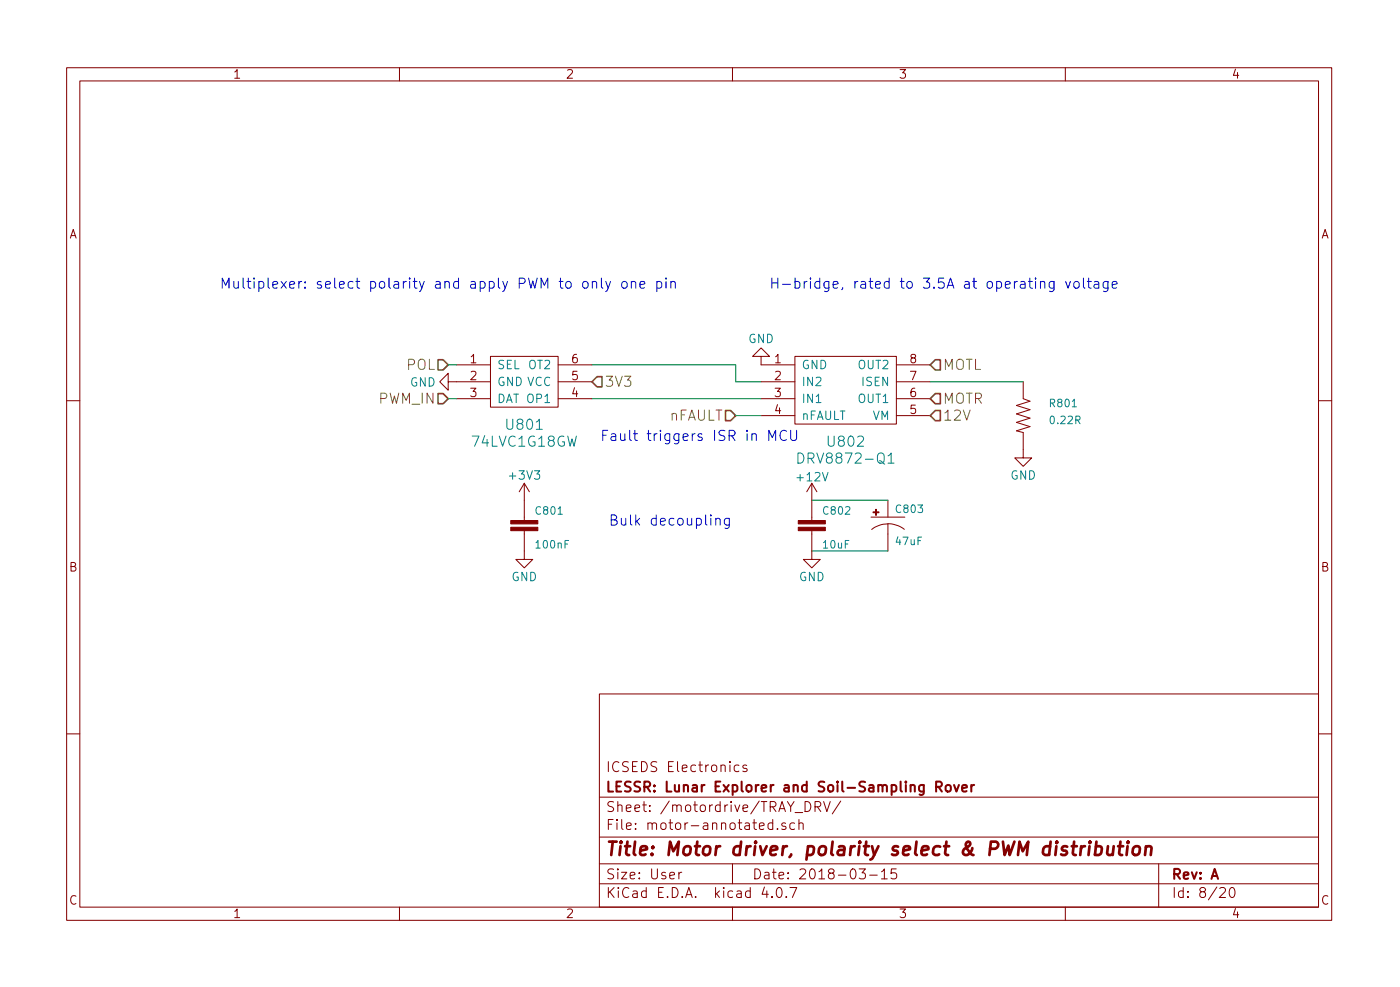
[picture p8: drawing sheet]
<svg xmlns="http://www.w3.org/2000/svg" width="210mm" height="148mm" viewBox="0 0 210 148" stroke-linecap="round" stroke-linejoin="round" font-family="sans-serif">
<g fill="none" stroke="#840000" stroke-width=".15">
<path d="M10 10.2h190v128h-190zM12 12.1h186v124.1h-186zM35.3 10.8l.3-.4v1.3M35.3 11.7h.7M60 10.2v1.9M85.2 10.5l.5-.1 .2 .1 .1 .3-.8 .9h.8M110 10.2v1.9M135.2 10.4h.8l-.4 .5a.33 .33 0 0 1 .4 .3v.3l-.3 .2h-.3l-.2-.1M160 10.2v1.9M185.5 10.4l-.3 .9h.8M185.9 10.9v.8M10.6 35.7l.4-1.2 .4 1.2"/>
<path d="M10.7 35.4h.6M198.6 35.7l.4-1.2 .4 1.2M198.7 35.4h.6M67.3 57.3v-1.3l-1.3 1.3 1.3 1.3v-1.3h6.4M68.6 54.8h5.1M68.6 59.9h5.1M70.7 58.3h.8l-.5 .5 .4 .1v.5l-.2 .1h-.3l-.2-.1M70.8 53.6l.3-.4v1.3M70.8 55.8l.4-.1 .2 .1 .1 .3-.1 .2-.7 .7h.8M70.8 54.5h.7M73.7 53.5h10.1v7.6h-10.1zM83.8 54.8h5.1"/>
<path d="M83.8 57.3h5.1M83.8 59.9h5.1M86.3 58.2l-.3 .9h.8M86.6 53.2a.47 .47 0 0 0-.6 .5l.1 .7 .4 .1 .2-.2v-.4l-.1-.2h-.4l-.2 .2M86.6 58.7v.8M86.7 55.7h-.6l-.1 .6 .2-.1 .5 .1v.6l-.2 .1h-.3l-.2-.1M114.3 53.5h1.3l-1.3-1.3-1.3 1.3h1.3v1.3h5.1M114.3 57.3h5.1M114.3 59.9h5.1M116.4 58.3h.8l-.4 .5 .3 .1v.5l-.1 .1h-.4l-.2-.1M116.5 53.6l.3-.4v1.3M116.5 55.8l.5-.1 .1 .1 .1 .3-.1 .2-.7 .7h.8"/>
<path d="M116.5 54.5h.7M119.4 53.5h15.2v10.2h-15.2zM134.6 54.8h5.1M134.6 57.3h5.1M134.6 59.9h5.1M136.7 55.7h.9l-.6 1.3M137 53.7l-.2-.2 .1-.3h.4l.2 .1v.3l-.6 .2-.1 .2 .1 .3 .1 .2h.3l.2-.3v-.3l-.2-.2M137.4 58.3a.47 .47 0 0 0-.6 .5l.1 .7h.4l.2-.1v-.4l-.1-.2h-.4l-.2 .2M153.7 57.3v2.6l1 .3-2 .7 2 .6-2 .6 2 .7-2 .6 2 .6-2 .7 1 .2v3.8h1.2l-1.2 1.3-1.3-1.3h1.3M10 60.2h2M78.7 79.7v4.3h1.3l-1.3 1.3-1.2-1.3h1.2M78.7 72.6v5.5"/>
<path d="M78.7 72.6l-.7 1.2M78.7 72.6l.8 1.2M114.3 62.4h5.1M116.8 60.7l-.3 1h.7M117.1 61.2v.9M121.9 79.7v4.3h1.3l-1.3 1.3-1.3-1.3h1.3M121.9 72.6l-.7 1.2M121.9 72.6v5.5M121.9 72.6l.8 1.2M130.8 77.6h5.1M130.9 79.5a4 4 0 0 1 2.4-.9v4.1M133.3 78.6a4.3 4.3 0 0 1 2.5 .9"/>
<path d="M133.3 75.1v2.5M134.6 62.4h5.1M137.5 60.8h-.6l-.1 .6 .2-.1 .5 .1v.6l-.2 .1h-.3l-.2-.1M198 60.2h2M10.7 85h.5l.2-.2-.2-.3-.5-.1v1.3h.5l.2-.2a.33 .33 0 0 0-.3-.5M198.7 85h.4l.2-.1 .1-.2-.2-.2-.5-.1v1.3h.5l.2-.2a.33 .33 0 0 0-.3-.5M10 110.2h2M90 104.2h108v32h-108zM90 119.7h108M91.4 114.3v1.5M92.9 114.5a.6 .6 0 0 0-.7 0 .6 .6 0 0 0-.2 .7 .58 .58 0 0 0 .3 .6 .58 .58 0 0 0 .6-.1M94.4 114.4l-.2-.1-.6 .1a.35 .35 0 0 0-.1 .4 .35 .35 0 0 0 .3 .2l.4 .2a.35 .35 0 0 1 .2 .4 .35 .35 0 0 1-.3 .2h-.6"/>
<path d="M95 115h.5M95.7 114.3h-.7v1.5h.7M96.3 114.3a.76 .76 0 0 1 .9 .8 .76 .76 0 0 1-.9 .7zM98.6 114.4l-.2-.1-.5 .1a.35 .35 0 0 0-.1 .4 .35 .35 0 0 0 .2 .2l.5 .2a.35 .35 0 0 1 .1 .4 .35 .35 0 0 1-.3 .2h-.5M100.4 115h.5M101.1 114.3h-.7v1.5h.7M101.8 114.3v1.3l.2 .2M102.5 115.3l.7-.1-.1-.3-.4-.1-.2 .2v.8h.2h.4M104.5 114.9l-.5-.1-.2 .3v.6l.2 .1h.5M104.9 114.8h.6M105.1 114.3v1.3l.2 .2h.2M106 114.8v1"/>
<path d="M106.4 114.8l-.3 .1-.1 .2M106.9 115a.41 .41 0 0 1 .7 .1v.5a.41 .41 0 0 1-.3 .2 .41 .41 0 0 1-.4-.2zM108.3 115a.38 .38 0 0 1 .6 0v.8M108.3 114.8v1M109.6 114.3v.1v.1l.1-.1-.1-.1v.2M109.6 114.8v1M111 114.9l-.5-.1-.2 .3v.6l.2 .1h.5M112.1 114.9a.37 .37 0 0 0-.5 .1v.3l.5 .1 .1 .2-.2 .2h-.4M198 110.2h2M11.4 134.6a.6 .6 0 0 0-.8 .2 .6 .6 0 0 0 .1 .7 .41 .41 0 0 0 .7 .1M35.3 136.8l.3-.3v1.3M35.3 137.8h.7"/>
<path d="M60 136.2v2M85.2 136.6l.5-.1 .2 .1 .1 .2-.8 1h.8M90 132.7h108M90 129.7h108M90 125.7h108M91.4 133.2v1.5M91.4 123.7h.5M91.6 133.9l.6 .8M92.1 123h-.7v1.5M92.2 130.5l-.3-.1-.5 .1a.35 .35 0 0 0-.1 .4 .35 .35 0 0 0 .3 .2l.4 .2a.35 .35 0 0 1 .2 .4 .35 .35 0 0 1-.3 .2h-.6M92.2 120.4l-.3-.1-.5 .1a.35 .35 0 0 0-.1 .4 .35 .35 0 0 0 .3 .2l.4 .2a.35 .35 0 0 1 .2 .4 .35 .35 0 0 1-.3 .2h-.6M92.2 133.2l-.8 .9"/>
<path d="M92.7 123l-.1 .1 .1 .1v-.1v-.1v.2M92.7 123.5v1M92.8 130.4l-.1 .1 .1 .1 .1-.1-.1-.1v.2M92.8 121a.38 .38 0 0 1 .6 0v.8M92.8 120.3v1.5M92.8 130.9v1M92.9 133.2l-.1 .1 .1 .1v-.1v-.1v.2M92.9 133.7v1M93.3 130.9h.8l-.8 1h.8M93.4 123v1.3l.2 .2M94.1 121.3l.7-.1-.1-.3-.4-.1-.2 .2v.8h.2h.4M94.1 124l.7-.1-.1-.3-.4-.1-.2 .2 .1 .7 .1 .1 .4-.1"/>
<path d="M94.4 133.4a.6 .6 0 0 0-.7 0 .6 .6 0 0 0-.2 .7 .58 .58 0 0 0 .3 .6 .58 .58 0 0 0 .6-.1M94.6 131.5l.8-.2-.1-.3-.4-.1-.3 .2 .1 .8h.2h.4M95.1 133.8l.1-.1 .5 .1v.9M95.4 121.3l.7-.1-.1-.3-.4-.1-.2 .2v.8h.2h.4M95.5 124.4v.1l-.1-.1h.1v.1M95.5 123.6v.1h-.1l.1-.1v.1M95.7 134.1l-.5 .1-.2 .2 .1 .3h.1h.5M96 131.8l.1 .1h-.1h-.1l.1-.1v.1M96 131l.1 .1h-.1h-.1l.1-.1v.1M96.5 120.8h.6M96.7 120.3v1.3l.2 .2h.2M97.1 133.8l-.5-.1-.3 .3 .1 .6 .2 .1h.5"/>
<path d="M97.1 133.2v1.5M97.3 123.7a.38 .38 0 0 1 .6 0v.8M97.3 123.5v1M97.6 121.7l.1 .1h-.1h-.1l.1-.1v.1M97.6 120.9l.1 .1h-.1h-.1l.1-.1v.1M97.9 130.4v1.3l.2 .2h.4l.2-.2v-1.3M97.9 123.7a.36 .36 0 0 1 .4-.2 .36 .36 0 0 1 .3 .2v.8M98.9 133.9h.5M99.3 123.7a.41 .41 0 0 1 .7 .1v.4a.41 .41 0 0 1-.4 .3 .41 .41 0 0 1-.4-.3zM99.6 133.2h-.7v1.5h.7M99.9 131a.37 .37 0 0 0-.5 .1v.3l.5 .1 .1 .2-.2 .2h-.4M100.3 134.6v.1h-.1l.1-.1v.1"/>
<path d="M100.5 123.5h.5M100.5 120.3l-1.3 1.9M100.6 131.5l.7-.2-.1-.3-.4-.1-.2 .2 .1 .8h.1h.4M100.7 123v1.3l.2 .2h.1M101 133.2a.76 .76 0 0 1 .8 .8 .76 .76 0 0 1-.8 .7zM101 121a.38 .38 0 0 1 .7 0v.8M101 120.8v1M101.5 123.7a.41 .41 0 0 1 .7 .1v.4a.41 .41 0 0 1-.4 .3 .41 .41 0 0 1-.4-.3zM101.7 121a.36 .36 0 0 1 .3-.2 .36 .36 0 0 1 .3 .2v.8M102 130.9v1M102.4 130.9l-.3 .1-.1 .2M102.5 134.6v.1h-.1l.1-.1v.1"/>
<path d="M102.9 123.5v1M103 134.7l.5-1.5 .5 1.5M103 121a.41 .41 0 0 1 .7 .1v.4a.41 .41 0 0 1-.4 .3 .41 .41 0 0 1-.4-.3zM103.1 134.3h.7M103.3 123.5l-.3 .1-.1 .2M103.8 124h1.2M104.2 120.8h.5M104.4 120.3v1.3l.2 .2h.1M104.5 134.6v.1h-.1l.1-.1v.1M105.2 121a.41 .41 0 0 1 .7 .1v.4a.41 .41 0 0 1-.4 .3 .41 .41 0 0 1-.3-.3zM105.7 123.6l.1-.1 .4 .1 .1 .9M106.3 123.9l-.5 .1-.2 .2 .1 .2 .1 .1 .5-.1"/>
<path d="M106.6 120.8v1M107 123.7a.38 .38 0 0 1 .6 0v.8M107 120.8l-.3 .1-.1 .2M107 123.5v1M107.5 133.2v1.5M107.6 134.2l.5 .5M108.1 133.7l-.6 .6M108.2 120.9l-.5-.1-.3 .3 .1 .6 .2 .1h.5M108.2 120.3v1.5M108.4 123.7a.38 .38 0 0 1 .6 0v.8M108.4 123.5v1M108.7 133.2l-.1 .1 .1 .1 .1-.1-.1-.1v.2"/>
<path d="M108.7 133.7v1M108.9 120.8v1M109.3 120.8l-.3 .1-.1 .2M109.7 123.7a.41 .41 0 0 1 .7 .1v.4a.41 .41 0 0 1-.4 .3 .41 .41 0 0 1-.4-.3zM109.8 120.3l-.1 .1 .1 .1 .1-.1-.1-.1v.2M109.8 120.8v1M110 129.7v3M110 136.2v2M110 133.8l-.4-.1-.3 .3 .1 .6 .2 .1h.4M110.4 120.8l.3 1 .4-1M110.7 133.8l.1-.1 .5 .1v.9M110.8 123.5h.6"/>
<path d="M111 123v1.3l.3 .2h.1M111.3 134.1l-.5 .1-.2 .2 .1 .3h.1h.5M111.6 121.3l.7-.1-.1-.3-.4-.1-.2 .2 .1 .8h.1h.4M111.9 123.6l.2-.1 .4 .1v.9M112.5 123.9l-.4 .1-.3 .2 .1 .2 .2 .1 .4-.1M112.7 133.8l-.5-.1-.2 .3v.6l.2 .1h.5M112.7 133.2v1.5M113.1 123.5h.5M113.3 123v1.3l.2 .2h.1M113.4 130.4a.76 .76 0 0 1 .8 .8 .76 .76 0 0 1-.8 .7zM114 120.3l-1.2 1.9M114 124l.8-.1-.1-.3-.4-.1-.3 .2 .1 .7 .2 .1 .4-.1"/>
<path d="M114.3 120.3h.9M114.7 120.3v1.5M114.8 133.2l-.3 1h.9M114.9 131l.1-.1 .4 .1 .1 .9M115.2 133.7v1M115.5 131.3l-.5 .1-.2 .2 .1 .3h.1h.5M115.7 121.1l.7-.1 .1-.2v-.3l-.2-.2h-.6v1.5M116 134.6v.1h-.1l.1-.1v.1M116 130.9h.6M116 121.1l.5 .7M116.1 123.6l-.5-.1-.3 .3 .1 .6 .2 .1 .5-.1M116.1 123v1.5"/>
<path d="M116.2 130.4v1.3l.2 .2h.2M116.8 124.4v.1l-.1-.1h.1v.1M116.8 133.3a.34 .34 0 0 1 .6 .2 .77 .77 0 0 1-.5 1.2 .97 .97 0 0 1-.1-1.4zM117 121.8l.4-1.5 .6 1.5M117 131.5l.7-.2v-.3l-.5-.1-.2 .2 .1 .8h.1h.5M117.1 121.4h.7M118 123.6a.37 .37 0 0 0-.6 .1l.1 .3 .5 .1 .1 .1-.3 .3-.4-.1M118.1 134.6l.1 .1h-.1h-.1l.1-.1v.1M118.3 120.3l.4 .8 .6-.8M118.4 131.8v.1h-.1l.1-.1v.1M118.4 131v.1h-.1l.1-.1v.1M118.6 133.2h1.1l-.7 1.5"/>
<path d="M118.7 121.1v.7M119.3 123.6l-.4-.1-.3 .3 .1 .6 .2 .1 .4-.1M119.4 122h1.1M120 123.7a.38 .38 0 0 1 .6 0v.8M120 123v1.5M120.1 130.6l.3-.2 .5 .1a.37 .37 0 0 1 0 .6l-.8 .8h.9M120.9 120.3a.76 .76 0 0 1 .9 .8 .76 .76 0 0 1-.9 .7zM121.8 130.5a.34 .34 0 0 1 .6 .2 .77 .77 0 0 1-.5 1.2 .97 .97 0 0 1-.1-1.4zM122.4 121.1l.7-.1 .2-.2-.1-.3-.2-.2h-.6v1.5M122.8 121.1l.5 .7M123 130.9l.4-.5v1.5M123 131.9h.9"/>
<path d="M123.7 120.3l.5 1.5 .5-1.5M124.7 131.1l-.3-.3 .1-.2 .2-.2 .4 .1 .2 .2-.1 .2-.5 .2a.48 .48 0 0 0-.2 .7l.2 .1 .5-.1a.48 .48 0 0 0-.2-.7M125.9 131.4h1.2M126.3 120.3l-1.3 1.9M127.8 130.6a.35 .35 0 0 1 .4-.2 .35 .35 0 0 1 .3 .3 .77 .77 0 0 1-.5 1.2 .9 .9 0 0 1-.2-1.3zM129 130.4h1l-.5 .6 .4 .1 .1 .2-.1 .5-.2 .1h-.4l-.3-.1M130.6 131.4h1.1M132.4 130.9l.4-.5v1.5M132.4 131.9h.8M134.6 130.4h-.7l-.1 .7a.62 .62 0 0 1 .7 0l.2 .2-.1 .5-.2 .1h-.4l-.2-.1M135.2 136.5h.8l-.4 .4a.33 .33 0 0 1 .4 .3v.3l-.3 .3h-.3l-.2-.2M160 136.2v2"/>
<path d="M174 129.7v6.5M176.4 133.2v1.5M177.7 133.8l-.4-.1-.3 .3 .1 .6 .2 .1h.4M177.7 133.2v1.5M178.4 134.6l.1 .1h-.1h-.1l.1-.1v.1M178.4 133.8l.1 .1h-.1h-.1l.1-.1v.1M180.5 133.9l-.3-.3 .1-.2 .2-.2 .4 .1 .2 .2-.1 .2-.5 .2a.48 .48 0 0 0-.2 .7l.2 .1 .5-.1a.48 .48 0 0 0-.2-.7M182.8 133.2l-1.3 1.9M183.2 133.4l.2-.2 .5 .1a.37 .37 0 0 1 .1 .6l-.9 .8h.9M184.8 133.4a.35 .35 0 0 1 .3-.2 .35 .35 0 0 1 .3 .3 .77 .77 0 0 1-.4 1.2 .9 .9 0 0 1-.2-1.3zM185.5 136.4l-.3 .9h.8M185.9 136.9v.9"/>
<path d="M199.4 134.6a.6 .6 0 0 0-.8 .2 .6 .6 0 0 0 .2 .7 .41 .41 0 0 0 .6 .1"/>
</g>
<g fill="none" stroke="#840000" stroke-width=".3">
<path d="M91.4 117.3v1.5h.7M92.6 118h.5M93.3 117.3h-.7v1.5h.7M94.7 117.4l-.2-.1-.5 .1a.35 .35 0 0 0-.1 .4 .35 .35 0 0 0 .2 .2l.5 .2a.35 .35 0 0 1 .1 .4 .35 .35 0 0 1-.3 .2h-.5M96.1 117.4l-.2-.1-.5 .1a.35 .35 0 0 0-.1 .4 .35 .35 0 0 0 .3 .2l.4 .2a.35 .35 0 0 1 .1 .4 .35 .35 0 0 1-.2 .2h-.6M96.8 118.1l.7-.1 .1-.2v-.3l-.2-.2h-.6v1.5M97.1 118.1l.5 .7M98.3 118.7v.1h-.1l.1-.1v.1M98.3 117.9v.1h-.1l.1-.1v.1M100.1 117.3v1.5h.7M101.3 117.8l.1 1a.4 .4 0 0 0 .6-.1M102 117.8v1"/>
<path d="M102.7 118a.38 .38 0 0 1 .6 0v.8M102.7 117.8v1M104 117.9l.2-.1 .4 .1 .1 .9M104.7 118.2l-.5 .1-.2 .2v.3h.2h.5M105.4 117.8v1M105.8 117.8l-.3 .1-.1 .2M107.5 118h.5M108.2 117.3h-.7v1.5h.7M108.7 117.8l.7 1M109.4 117.8l-.7 1M110 117.9a.48 .48 0 0 1 .7 .1v.1v.6a.48 .48 0 0 1-.7 .1M110 117.8v1.5"/>
<path d="M111.4 117.3v1.3l.2 .2M112.2 118a.41 .41 0 0 1 .7 .1v.5a.41 .41 0 0 1-.4 .2 .41 .41 0 0 1-.4-.2zM113.5 117.8v1M113.9 117.8l-.2 .1-.2 .2M114.4 118.3l.7-.1-.1-.3-.4-.1-.2 .2 .1 .8h.1h.4M115.7 117.8v1M116.2 117.8l-.3 .1-.2 .2M117.8 117.9l.2-.1 .4 .1 .1 .9M118.5 118.2l-.5 .1-.2 .2v.3h.2h.5M119.2 118a.38 .38 0 0 1 .6 0v.8M119.2 117.8v1M121.2 117.9l-.5-.1-.3 .3 .1 .6 .2 .1h.5"/>
<path d="M121.2 117.3v1.5M123.8 117.4l-.2-.1-.5 .1a.35 .35 0 0 0-.2 .4 .35 .35 0 0 0 .3 .2l.4 .2a.35 .35 0 0 1 .2 .4 .35 .35 0 0 1-.3 .2h-.6M124.4 118a.41 .41 0 0 1 .7 .1v.5a.41 .41 0 0 1-.3 .2 .41 .41 0 0 1-.4-.2zM125.8 117.3l-.1 .1 .1 .1 .1-.1-.1-.1v.2M125.8 117.8v1M126.5 117.3v1.3l.2 .2M127.3 118.3h1.1M129.9 117.4l-.2-.1-.5 .1a.35 .35 0 0 0-.1 .4 .35 .35 0 0 0 .2 .2l.5 .2a.35 .35 0 0 1 .1 .4 .35 .35 0 0 1-.3 .2h-.5M130.6 117.9l.1-.1 .4 .1 .1 .9M131.2 118.2l-.5 .1-.2 .2 .1 .3h.1h.5M131.9 118a.38 .38 0 0 1 .6 0v.8M131.9 117.8v1"/>
<path d="M132.5 118a.36 .36 0 0 1 .4-.2 .36 .36 0 0 1 .3 .2v.8M133.9 117.9a.48 .48 0 0 1 .6 .1l.1 .1-.1 .6a.48 .48 0 0 1-.6 .1M133.9 117.8v1.5M135.3 117.3v1.3l.2 .2M136 117.3v.1v.1l.1-.1-.1-.1v.2M136 117.8v1M136.8 118a.38 .38 0 0 1 .6 0v.8M136.8 117.8v1M138.7 117.8v1.3a.39 .39 0 0 1-.6 .2M138.7 117.9l-.4-.1-.3 .3 .1 .6 .2 .1h.4M140.6 118.1l.7-.1 .2-.2-.1-.3-.2-.2h-.6v1.5M140.9 118.1l.6 .7"/>
<path d="M142.1 118a.41 .41 0 0 1 .7 .1v.5a.41 .41 0 0 1-.4 .2 .41 .41 0 0 1-.4-.2zM143.3 117.8l.3 1 .4-1M144.5 118.3l.7-.1v-.3l-.5-.1-.2 .2 .1 .8h.1h.5M145.9 117.8v1M146.3 117.8l-.3 .1-.1 .2M176.4 131.2l.7-.1 .1-.2-.1-.3-.2-.2h-.5v1.5M176.7 131.2l.5 .7M177.8 131.5l.7-.2-.1-.3-.4-.1-.2 .2 .1 .8h.1h.4M179 130.9l.3 1 .4-1M180.3 131.8l.1 .1h-.1h-.1l.1-.1v.1M180.3 131l.1 .1h-.1h-.1l.1-.1v.1M181.9 131.9l.5-1.5 .5 1.5"/>
<path d="M182.1 131.5h.7"/>
</g>
<g fill="none" stroke="#840000" stroke-width=".41">
<path d="M91.5 126.3h1.1M92 126.3l-.2 2.1M93.2 127l-.2 1.4M93.3 126.3l-.1 .1v.2l.2-.2-.1-.1-.1 .3M93.9 127h.7M94.2 126.3l-.2 1.8 .1 .2 .4 .1M95.4 126.3l-.2 1.8 .2 .3M96.2 127.7l1-.2-.1-.4-.2-.1-.6 .1-.1 .2-.1 .8 .3 .3 .6-.1M97.9 128.2l.1 .1-.1 .1-.1-.1 .1-.1v.2M98.1 127.1v.1l-.1 .1-.1-.1 .2-.1-.1 .2M100.4 128.4l.2-2.1 .5 1.5 .9-1.5-.3 2.1M102.8 127.2a.51 .51 0 0 1 .5-.2 .51 .51 0 0 1 .4 .4v.6a.54 .54 0 0 1-.6 .4 .54 .54 0 0 1-.5-.4z"/>
<path d="M104.4 127h.7M104.7 126.3l-.2 1.8 .1 .2 .4 .1M105.8 127.2a.51 .51 0 0 1 .5-.2 .51 .51 0 0 1 .4 .4l-.1 .6a.54 .54 0 0 1-.5 .4 .54 .54 0 0 1-.5-.4zM107.6 127l-.2 1.4M108.2 127a.54 .54 0 0 0-.7 .4M111.2 127.1a.7 .7 0 0 0-1 .3l-.1 .6 .1 .2 .3 .2 .6-.1M111.3 126.3l-.2 2.1M112.2 127l-.2 1.4M112.7 127a.54 .54 0 0 0-.6 .4M113.4 127l-.1 1.4M113.5 126.3l-.1 .1 .1 .2 .1-.2-.1-.1v.3M114.2 127l.3 1.4 .6-1.4"/>
<path d="M115.7 127.7l1-.2v-.4l-.2-.1-.6 .1-.1 .2-.1 .8 .2 .3 .6-.1M117.6 127l-.1 1.4M118.2 127a.54 .54 0 0 0-.6 .4M118.8 128.3l-.2 .4M121.4 127.1a.65 .65 0 0 1 .8 .1l.1 .2-.2 .8a.67 .67 0 0 1-.9 .1M121.4 127l-.3 2M123.1 127.2a.51 .51 0 0 1 .6-.2 .51 .51 0 0 1 .4 .4l-.1 .6a.54 .54 0 0 1-.5 .4 .54 .54 0 0 1-.6-.4zM125 126.3l-.2 1.8 .3 .3M126 127.1l.2-.1 .6 .1v.2l-.1 1.1M126.8 127.5l-.7 .1a.4 .4 0 0 0-.3 .3 .4 .4 0 0 0 .2 .5l.7-.1M127.8 127l-.1 1.4M128.4 127a.54 .54 0 0 0-.6 .4"/>
<path d="M129.1 127l-.2 1.4M129.1 126.3l-.1 .1 .1 .2 .1-.2-.1-.1v.3M129.7 127h.8M130.1 126.3l-.2 1.8 .1 .2 .4 .1M131 127l.3 1.4M131.9 127l-.9 1.8-.3 .2M134.9 127.1l-.5-.1-.2 .1-.1 .3 .2 .3 .5 .1v.3l-.1 .2-.2 .1-.5-.1M135.7 127.7l1-.2-.1-.4-.2-.1-.6 .1-.1 .2-.1 .8 .3 .3 .5-.1M137.6 126.3l-.2 1.8 .3 .3M138.4 127.7l1-.2v-.4l-.2-.1-.6 .1-.1 .2-.1 .8 .2 .3 .6-.1M141.2 127.1a.7 .7 0 0 0-1 .3l-.1 .6 .1 .2 .3 .2 .5-.1M141.8 127h.7"/>
<path d="M142.1 126.3l-.2 1.8 .1 .2 .4 .1M146 127.3a.98 .98 0 0 1-1.2 1 .53 .53 0 0 1 .1-.9l.6-.4a.42 .42 0 0 0 .2-.6l-.2-.1a.43 .43 0 0 0-.5 .5 2.07 2.07 0 0 0 1.2 1.6M148.7 127.4h.8a.56 .56 0 0 0 .4-.5 .56 .56 0 0 0-.3-.6h-.8l-.2 2.1M150.6 126.3l.3 2.1 .5-1.5 .2 1.5 .7-2.1M152.9 128.4l.2-2.1 .5 1.5 .8-1.5-.2 2.1M157.7 127.1a.7 .7 0 0 0-1 .3l-.1 .6 .1 .2 .3 .2 .6-.1M157.8 126.3l-.2 2.1M158.6 127l-.1 1.4M158.7 126.3l-.1 .1 .1 .2 .1-.2-.1-.1v.3M160.3 127.1l-.5-.1-.2 .1-.1 .3 .2 .3 .5 .1v.3l-.1 .2-.2 .1-.5-.1M161 127h.7M161.3 126.3l-.2 1.8 .1 .2 .4 .1"/>
<path d="M162.4 127l-.2 1.4M162.9 127a.54 .54 0 0 0-.6 .4M163.6 127l-.1 1.4M163.7 126.3l-.1 .1 .1 .2 .1-.2-.1-.1v.3M164.6 127.1a.65 .65 0 0 1 .8 .1l.1 .2-.2 .8a.67 .67 0 0 1-.9 .1M164.7 126.3l-.3 2.1M166.4 127l-.1 1.1v.2a.56 .56 0 0 0 .8-.1M167.3 127l-.2 1.4M167.9 127h.8M168.3 126.3l-.2 1.8v.2l.4 .1M169.3 127l-.1 1.4M169.4 126.3l-.1 .1 .1 .2 .1-.2-.1-.1v.3"/>
<path d="M170.3 127.2a.51 .51 0 0 1 .5-.2 .51 .51 0 0 1 .4 .4l-.1 .6a.54 .54 0 0 1-.5 .4 .54 .54 0 0 1-.5-.4zM172.1 127.2a.52 .52 0 0 1 .8 .1l-.1 1.1M172.1 127l-.1 1.4"/>
</g>
<g fill="none" stroke="#008484" stroke-width=".15">
<path d="M62.5 56.8a.63 .63 0 0 0-.7 .4 .63 .63 0 0 0 .4 .8l.4-.2v-.4h-.2M63.9 56.7v1.3l-.8-1.3v1.3M64.5 56.7a.66 .66 0 0 1 .7 .4 .66 .66 0 0 1-.3 .8l-.4 .1zM75 59.2a.66 .66 0 0 1 .7 .4 .66 .66 0 0 1-.2 .8h-.5zM75.6 54.1h-.4l-.2 .1v.4l.5 .2 .1 .3-.2 .3-.5-.1M75.6 56.7a.63 .63 0 0 0-.7 .4 .63 .63 0 0 0 .4 .8l.4-.1v-.5h-.2M76.2 54.7h.4M76.8 54.1h-.6v1.3h.6M77 56.6v1.3l-.7-1.3v1.3M77.2 59.2h.7M77.3 54.1v1.3h.7M77.5 59.2v1.2"/>
<path d="M77.6 56.6a.66 .66 0 0 1 .7 .4 .66 .66 0 0 1-.2 .8l-.5 .1zM79.3 59.3a.44 .44 0 0 1 .6-.1 .83 .83 0 0 1-.1 1.2 .44 .44 0 0 1-.6-.4zM79.3 56.6l.4 1.3 .4-1.3M79.6 54.3a.44 .44 0 0 1 .6-.2 .83 .83 0 0 1-.1 1.3 .44 .44 0 0 1-.5-.5zM80.6 59.8l.6-.1 .1-.1v-.3l-.7-.1v1.2M80.7 54.1h.8M81.1 54.1v1.3M81.3 56.7a.5 .5 0 0 0-.6 0 .5 .5 0 0 0-.2 .6 .47 .47 0 0 0 .2 .5 .47 .47 0 0 0 .6 0M81.8 59.5l.4-.3v1.2M81.8 54.2l.5-.1 .2 .1v.2v.2l-.7 .8h.7M82.5 56.7a.5 .5 0 0 0-.6 0 .5 .5 0 0 0-.1 .6 .47 .47 0 0 0 .2 .5 .47 .47 0 0 0 .5 0M113.3 50.2a.63 .63 0 0 0-.7 .5 .63 .63 0 0 0 .4 .7l.4-.1v-.4h-.2"/>
<path d="M114.7 50.2v1.2l-.8-1.2v1.2M115.3 50.2a.66 .66 0 0 1 .7 .4 .66 .66 0 0 1-.3 .8h-.4zM120.7 56.6v1.3M120.7 59.2v1.2M121.4 54.1a.63 .63 0 0 0-.8 .5 .63 .63 0 0 0 .5 .8l.3-.2v-.4h-.2M122 56.6v1.3l-.7-1.3v1.3M122 59.2v1.2l-.7-1.2v1.2M122.6 56.7l.5-.1 .1 .1 .1 .3-.1 .2-.7 .7h.8M122.6 59.5l.3-.3v1.2M122.7 54.1v1.3l-.7-1.3v1.3M123.3 54.1a.66 .66 0 0 1 .7 .4 .66 .66 0 0 1-.2 .8l-.5 .1zM129.1 59.3a.44 .44 0 0 1 .6-.1 .83 .83 0 0 1-.1 1.2 .44 .44 0 0 1-.6-.4z"/>
<path d="M129.1 54.3a.44 .44 0 0 1 .6-.2 .83 .83 0 0 1-.1 1.3 .44 .44 0 0 1-.6-.5zM129.6 56.6v1.3M130.4 59.2v1l.2 .2h.3l.2-.2v-1M130.4 54.1v1l.2 .3h.3l.2-.3v-1M130.9 56.7l-.5-.1-.2 .3 .1 .3 .5 .2v.4l-.1 .1-.5-.1M131.4 57.2h.5M131.5 59.2h.8M131.5 54.1h.8M131.9 54.1v1.3M131.9 59.2v1.2M132.1 56.6h-.7v1.3h.7M132.6 59.5l.4-.3v1.2"/>
<path d="M132.6 54.2l.5-.1 .2 .1v.2v.2l-.7 .8h.7M133.3 56.6v1.3l-.7-1.3v1.3M70.9 65.5h1l-.6 1.5M72.8 65.4l-.4 1.1h1M73.2 66v1M73.9 65.5v1.5h.8M75 65.5l.5 1.5 .5-1.5M76.1 60.4l.4-1.2 .4 1.2M76.1 62.9v1.3a.48 .48 0 0 0 .5 .3 .48 .48 0 0 0 .4-.3v-1.3M76.2 60.1h.6M76.5 71.5h1M77 71v.9"/>
<path d="M77.4 65.6a.62 .62 0 0 0-.8 0 .62 .62 0 0 0-.2 .7 .58 .58 0 0 0 .3 .6 .58 .58 0 0 0 .7-.1M77.9 65.9l.5-.4v1.5M77.9 67h.9M78 63.6l-.4-.3 .1-.2a.48 .48 0 0 1 .8 0v.2l-.3 .3a.47 .47 0 0 0-.6 .3v.3a.48 .48 0 0 0 .5 .3 .48 .48 0 0 0 .4-.3v-.3l-.3-.3M78 70.7h.7l-.4 .5 .4 .1v.5l-.2 .1h-.4l-.1-.1M79.1 70.7l.4 1.2 .5-1.2M79.2 63.1a.36 .36 0 0 1 .4-.2 .36 .36 0 0 1 .3 .3 .77 .77 0 0 1-.4 1.2 .89 .89 0 0 1-.3-1.3zM80.3 65.5a.75 .75 0 0 0-1 .6 .75 .75 0 0 0 .6 .9l.4-.2v-.5h-.3M80.3 70.7h.8l-.5 .5 .4 .1v.5l-.2 .1h-.4l-.1-.1M80.5 63.4l.5-.5v1.5M80.5 64.4h.9M80.9 65.9l.5-.4v1.5"/>
<path d="M80.9 67h.9M81.2 76.2a.45 .45 0 0 0-.6 0 .45 .45 0 0 0-.1 .5l.2 .4 .3 .1 .2-.1M81.8 76.5l-.2-.2 .1-.1 .1-.1h.4l.1 .2-.1 .1-.5 .2-.1 .2 .1 .3 .1 .1 .4-.1 .1-.1-.1-.4-.1-.1M81.8 60.4h.7M82.7 66.1l-.4-.3 .1-.2a.48 .48 0 0 1 .8 0v.2l-.3 .3a.47 .47 0 0 0-.6 .3v.3a.48 .48 0 0 0 .5 .3 .48 .48 0 0 0 .4-.3v-.3l-.3-.3M82.8 76.2l.3-.1a.74 .74 0 0 1 0 1.1 .63 .63 0 0 1-.3-1zM83.8 76.4l.3-.3v1.1M83.8 77.2h.7M84.7 65.5a.75 .75 0 0 0-.9 .6 .75 .75 0 0 0 .5 .9l.5-.2v-.5h-.3M85.3 65.5l.3 1.5 .3-1.1 .3 1.1 .4-1.5M119.7 71.7h.9M119.8 68a.77 .77 0 0 1 .9 .8 .77 .77 0 0 1-.9 .7z"/>
<path d="M120.2 71.2v1M120.7 62.2l.2-.1 .3 .1v.8M120.7 62.1v.9M121.2 71.3l.4-.4v1.3M121.2 72.2h.7M121.4 68.8h.5a.42 .42 0 0 0 .4-.4 .42 .42 0 0 0-.4-.4h-.5v1.5M121.7 68.8l.6 .7M121.8 62.3h.5M122.4 71l.5-.1 .2 .1v.3v.2l-.7 .7h.7M122.5 61.7h-.7v1.3M122.6 60.4h.7M122.7 68l.5 1.5 .5-1.5"/>
<path d="M122.8 63l.4-1.3 .4 1.3M122.9 62.6h.6M123.5 70.9l.4 1.3 .5-1.3M124 61.7v1l.3 .3h.2l.2-.3v-1M124.4 76.2a.45 .45 0 0 0-.6 0 .45 .45 0 0 0-.1 .5l.2 .4 .3 .1 .2-.1M124.4 65.5v1.2a.48 .48 0 0 0 .4 .3 .48 .48 0 0 0 .5-.3v-1.2M124.4 68.7l-.3-.3 .1-.2a.48 .48 0 0 1 .7 0l.1 .2-.3 .3a.47 .47 0 0 0-.6 .2v.3a.48 .48 0 0 0 .4 .3 .48 .48 0 0 0 .5-.3v-.3l-.3-.2M125 76.5l-.2-.2 .1-.1 .1-.1h.3l.2 .2-.1 .1-.5 .2-.1 .2 .1 .3 .1 .1 .3-.1 .2-.1-.1-.4-.2-.1M125.3 61.7v1.3h.7M125.9 68.7l-.3-.3v-.2a.48 .48 0 0 1 .8 0v.2l-.3 .3a.47 .47 0 0 0-.5 .2v.3a.48 .48 0 0 0 .4 .3 .48 .48 0 0 0 .4-.3v-.3l-.3-.2M126 76.2l.3-.1a.74 .74 0 0 1 0 1.1 .63 .63 0 0 1-.3-1zM126.2 61.7h.7"/>
<path d="M126.2 66.1l-.3-.3 .1-.2a.48 .48 0 0 1 .7 0l.1 .2-.3 .3a.47 .47 0 0 0-.6 .3v.3a.48 .48 0 0 0 .5 .3 .48 .48 0 0 0 .4-.3v-.3l-.3-.3M126.5 61.7v1.3M126.9 68h1.1l-.7 1.5M127 76.2l.4-.1 .2 .1v.2l-.7 .8h.7M127.5 65.6a.36 .36 0 0 1 .4-.1 .36 .36 0 0 1 .3 .3 .77 .77 0 0 1-.5 1.2 .89 .89 0 0 1-.2-1.4zM128.4 68.2l.3-.2h.3l.3 .2v.2v.3l-.9 .8h.9M128.8 65.6l.2-.1h.4l.2 .1 .1 .3-.1 .2-.8 .9h.9M130 68.9h1.1M131.2 61.7l.4 1.3 .4-1.3M131.9 68.2a.5 .5 0 0 1 .5-.2 .5 .5 0 0 1 .4 .5l-.1 .8a.53 .53 0 0 1-.6 .2 .53 .53 0 0 1-.3-.5zM132.1 69.2h.3l.5 .5M132.5 63v-1.3l.4 .9 .4-.9v1.3"/>
<path d="M132.6 60.4h.7M133.4 68.4l.4-.4v1.5M133.4 69.5h.9M135.3 75.9a.45 .45 0 0 0-.6 0 .45 .45 0 0 0-.1 .6l.2 .4h.3l.2-.1M135.9 76.3l-.2-.2 .1-.2 .1-.1 .4 .1 .1 .1-.1 .2-.5 .1-.1 .2 .1 .3 .1 .1h.4l.1-.2-.1-.3-.1-.1M136.9 75.9l.3-.1a.74 .74 0 0 1 0 1.1 .63 .63 0 0 1-.3-1zM137.8 75.8h.8l-.4 .4 .3 .1v.5l-.1 .1-.6-.1M152.7 70.7a.63 .63 0 0 0-.7 .5 .63 .63 0 0 0 .4 .7l.4-.1v-.4h-.3M154 70.7v1.2l-.7-1.2v1.2M154.6 70.7a.66 .66 0 0 1 .7 .4 .66 .66 0 0 1-.2 .8h-.5zM157.8 60.5h.5l.1-.2-.1-.3-.5-.1v1.2M157.8 62.6l.3-.1a.74 .74 0 0 1 0 1.1 .63 .63 0 0 1-.3-1z"/>
<path d="M158 60.5l.4 .6M158.9 63.5v.1M159.1 60.4l-.2-.2v-.2l.2-.1 .3 .1 .1 .1-.1 .2-.4 .2-.1 .1v.4l.2 .1 .3-.1 .1-.2-.1-.3-.1-.1M159.3 62.6l.5-.1 .1 .1 .1 .2-.7 .8h.7M160 60l.3-.1a.74 .74 0 0 1 0 1.2 .63 .63 0 0 1-.3-1.1zM160.4 62.6l.5-.1 .1 .1 .1 .2-.7 .8h.7M161 60.3l.3-.4v1.2M161 61.1h.7M161.6 63.1l.5-.1 .1-.2v-.2l-.6-.1v1.1M161.8 63.1l.4 .5M77.8 86a.63 .63 0 0 0-.8 .4 .63 .63 0 0 0 .5 .8l.3-.1v-.5h-.2M79.1 85.9v1.3l-.7-1.3v1.3"/>
<path d="M79.7 85.9a.66 .66 0 0 1 .7 .4 .66 .66 0 0 1-.2 .8l-.5 .1zM80.5 81.5l.3-.4v1.2M80.5 82.3h.6M81.7 81.2l.3-.1a.74 .74 0 0 1 0 1.2 .63 .63 0 0 1-.3-1.1zM82.8 81.2l.3-.1a.74 .74 0 0 1 0 1.2 .63 .63 0 0 1-.3-1.1zM83.8 81.6l.2-.1 .3 .1v.7M83.8 81.5v.8M84.9 81.7h.3M85.4 81.1h-.5v1.2M121 86a.63 .63 0 0 0-.8 .4 .63 .63 0 0 0 .4 .8l.4-.1v-.5h-.2M122.3 85.9v1.3l-.7-1.3v1.3M122.9 85.9a.66 .66 0 0 1 .7 .4 .66 .66 0 0 1-.2 .8l-.5 .1z"/>
<path d="M123.7 81.5l.3-.4v1.2M123.7 82.3h.6M124.9 81.2l.2-.1a.74 .74 0 0 1 0 1.2 .63 .63 0 0 1-.2-1.1zM125.9 81.5l.1 .7 .2 .1 .2-.1M126.4 81.5v.8M126.9 81.7h.4M127.5 81.1h-.6v1.2M134.8 80.6l-.2 .8h.7M135.1 81v.8M135.6 80.6h.8l-.5 1.2M136.8 81l.1 .7 .3 .1 .1-.1M137.3 81v.8"/>
<path d="M137.9 81.2h.4M138.4 80.6h-.5v1.2"/>
</g>
<g fill="none" stroke="#848400" stroke-width=".15">
<path d="M57.2 59.8h.6a.42 .42 0 0 0 .3-.4 .42 .42 0 0 0-.3-.4h-.6v1.5M58.6 59l.4 1.5 .2-1.1 .3 1.1 .4-1.5M61.4 54.7h.6a.42 .42 0 0 0 .3-.4 .42 .42 0 0 0-.3-.4h-.6v1.6M62.9 54.2a.5 .5 0 0 1 .6-.3 .5 .5 0 0 1 .3 .5v.9a.53 .53 0 0 1-.6 .2 .53 .53 0 0 1-.4-.6zM63.4 59v1.5M64.5 53.9v1.6h.7M65 59v1.5l-.9-1.5v1.5M91.1 56.5h.9l-.5 .6h.3l.2 .2-.1 .5-.2 .2h-.4l-.2-.2M92.4 56.5l.5 1.5 .5-1.5M93.8 56.5h.9l-.5 .6h.4l.1 .2v.5l-.3 .2h-.4l-.2-.2M142 55.5v-1.6l.5 1.1 .5-1.1v1.6M143.7 54.2a.5 .5 0 0 1 .6-.3 .5 .5 0 0 1 .4 .5l-.1 .9a.53 .53 0 0 1-.6 .2 .53 .53 0 0 1-.3-.6z"/>
<path d="M143.9 59.1a.5 .5 0 0 1 .5 0 .5 .5 0 0 1 .3 .4l-.1 .8a.53 .53 0 0 1-.6 .2 .53 .53 0 0 1-.3-.5v-.5zM145.1 53.9h.9M145.1 59h.9M145.6 53.9v1.6M145.6 59v1.5M146.5 53.9v1.6h.7M146.5 59.8h.6a.42 .42 0 0 0 .3-.4 .42 .42 0 0 0-.3-.4h-.6v1.5M146.9 59.8l.5 .7M60.5 60.5v-1.5l.5 1.1 .5-1.1v1.5M61.9 60.7h1.1M100.9 62.2a.38 .38 0 0 1 .7 .1v.8M100.9 62.1v1"/>
<path d="M102.3 62.3h.5M103 61.6h-.7v1.5M103.4 63.1l.5-1.5 .5 1.5M103.5 62.6h.8M104.9 61.6v1.2a.48 .48 0 0 0 .4 .3 .48 .48 0 0 0 .5-.3v-1.2M106.5 61.6v1.5h.7M107.5 61.6h.9M108 61.6v1.5M141.9 62l.5-.4v1.5M141.9 63.1h.9M142 60.5v-1.5l.5 1.1 .5-1.1v1.5M143.4 61.7l.2-.1h.3l.3 .1v.3v.2l-.9 .9h.9"/>
<path d="M144.7 61.6l.5 1.5 .5-1.5"/>
</g>
<path d="M65.8 59.1h.7l.8 .8-.8 .7h-.7zM65.8 54h.7l.8 .8-.8 .7h-.7zM89.7 56.5h.7v1.6h-.7l-.8-.8zM139.7 54.8l.8-.8h.7v1.5h-.7zM140.5 59.1h.7v1.5h-.7l-.8-.7zM109 61.6h.7l.8 .8-.8 .8h-.7zM140.5 61.6h.7v1.6h-.7l-.8-.8z" fill="none" stroke="#848400" stroke-width=".25"/>
<path d="M67.3 59.9h1.3M67.3 54.8h1.3M88.9 59.9h25.4M88.9 54.8h21.6v2.5h3.8M139.7 57.3h14M110.5 62.4h3.8M121.9 75.1h11.4M121.9 82.7h11.4" fill="none" stroke="#008400" stroke-width=".15"/>
<g fill="#840000" stroke="#840000" stroke-width=".15">
<path d="M131.1 76.8h.9v.2h-.9z"/>
<path d="M131.5 76.5h.1v.9h-.1z"/>
<path d="M119.9 79.2h4.1v.5h-4.1z"/>
<path d="M119.9 78.1h4.1v.5h-4.1z"/>
<path d="M76.7 79.2h4.1v.5h-4.1z"/>
<path d="M76.7 78.1h4.1v.5h-4.1z"/>
</g>
<g fill="none" stroke="#0000c2" stroke-width=".15">
<path d="M33.4 43.3v-1.6l.5 1.1 .5-1.1v1.6M35.1 42.2v.9a.38 .38 0 0 0 .7 0M35.8 42.2v1.1M36.5 41.7v1.4l.2 .2M37.1 42.2h.6M37.3 41.7v1.4l.1 .1 .3 .1M38.2 41.7l-.1 .1 .1 .1v-.1v-.1v.2M38.2 42.2v1.1M38.9 42.3a.48 .48 0 0 1 .6 .1l.1 .6a.48 .48 0 0 1-.7 .2M38.9 42.2v1.6M40.3 41.7v1.4l.2 .2M41 42.8l.7-.2-.1-.3-.4-.1-.2 .3v.7l.2 .1 .4-.1"/>
<path d="M42.2 42.2l.8 1.1M43 42.2l-.8 1.1M43.5 42.8l.7-.2v-.3l-.5-.1-.2 .3 .1 .7 .1 .1 .5-.1M44.9 42.2v1.1M45.3 42.2l-.3 .1-.1 .3M45.8 43.1l.1 .1-.1 .1-.1-.1 .1-.1v.2M45.8 42.3l.1 .1-.1 .1-.1-.1 .1-.1v.2M48.2 42.3l-.3-.1-.2 .3v.2l.5 .1 .1 .2-.1 .2-.1 .1-.4-.1M48.9 42.8l.7-.2v-.3l-.5-.1-.2 .3 .1 .7 .1 .1 .5-.1M50.3 41.7v1.4l.2 .2M51 42.8l.7-.2-.1-.3-.4-.1-.2 .3 .1 .7 .1 .1 .4-.1M53 42.3a.48 .48 0 0 0-.7 .1v.6a.48 .48 0 0 0 .7 .2"/>
<path d="M53.4 42.2h.6M53.6 41.7v1.4l.1 .1 .3 .1M55.7 42.3a.48 .48 0 0 1 .6 .1l.1 .6a.48 .48 0 0 1-.7 .2M55.7 42.2v1.6M57 42.4a.42 .42 0 0 1 .5-.2 .42 .42 0 0 1 .3 .4l-.1 .5a.42 .42 0 0 1-.7-.1zM58.4 41.7v1.4l.2 .2M59.2 42.3l.2-.1 .4 .1 .1 1M59.9 42.6l-.5 .1a.3 .3 0 0 0-.3 .3 .3 .3 0 0 0 .3 .3l.5-.1M60.6 42.2v1.1M61 42.2l-.3 .1-.1 .3M61.5 41.7l-.1 .1 .1 .1 .1-.1-.1-.1v.2M61.5 42.2v1.1"/>
<path d="M62.1 42.2h.5M62.3 41.7v1.4v.1l.3 .1M63 42.2l.3 1.1M63.7 42.2l-.5 1.4-.2 .2M65.5 42.3l.1-.1 .4 .1 .1 1M66.1 42.6l-.5 .1a.3 .3 0 0 0-.2 .3 .3 .3 0 0 0 .2 .3l.5-.1M66.8 42.4a.38 .38 0 0 1 .7 .1v.8M66.8 42.2v1.1M68.9 42.3a.48 .48 0 0 0-.7 .1l-.1 .6a.48 .48 0 0 0 .8 .2M68.9 41.7v1.6M70.7 42.3l.2-.1 .4 .1 .1 1M71.4 42.6l-.5 .1a.3 .3 0 0 0-.2 .3 .3 .3 0 0 0 .2 .3l.5-.1"/>
<path d="M72.1 42.3a.48 .48 0 0 1 .7 .1v.6a.48 .48 0 0 1-.7 .2M72.1 42.2v1.6M73.5 42.3a.48 .48 0 0 1 .6 .1l.1 .6a.48 .48 0 0 1-.7 .2M73.5 42.2v1.6M74.9 41.7v1.4l.2 .2M75.5 42.2l.4 1.1M76.2 42.2l-.5 1.4-.2 .2M78 42.6h.6a.42 .42 0 0 0 .3-.5 .42 .42 0 0 0-.3-.4h-.6v1.6M79.4 41.7l.3 1.6 .3-1.1 .3 1.1 .4-1.6M81.3 43.3v-1.6l.5 1.1 .5-1.1v1.6M84 42.2h.6M84.2 41.7v1.4l.1 .1 .3 .1"/>
<path d="M85 42.4a.42 .42 0 0 1 .5-.2 .42 .42 0 0 1 .3 .4l-.1 .5a.42 .42 0 0 1-.7-.1zM87.6 42.4a.42 .42 0 0 1 .4-.2 .42 .42 0 0 1 .3 .4l-.1 .5a.42 .42 0 0 1-.7-.1zM89 42.4a.38 .38 0 0 1 .6 .1v.8M89 42.2v1.1M90.3 41.7v1.4l.3 .2M91 42.2l.3 1.1M91.7 42.2l-.5 1.4-.2 .2M93.4 42.4a.42 .42 0 0 1 .5-.2 .42 .42 0 0 1 .3 .4l-.1 .5a.42 .42 0 0 1-.7-.1zM94.8 42.4a.38 .38 0 0 1 .7 .1v.8M94.8 42.2v1.1M96.1 42.8l.8-.2-.1-.3-.5-.1-.2 .3 .1 .7 .1 .1 .5-.1M98.7 42.3a.48 .48 0 0 1 .6 .1l.1 .6a.48 .48 0 0 1-.7 .2"/>
<path d="M98.7 42.2v1.6M100 41.7l-.1 .1 .1 .1 .1-.1-.1-.1v.2M100 42.2v1.1M100.8 42.4a.38 .38 0 0 1 .6 .1v.8M100.8 42.2v1.1M115.9 41.7v1.6M115.9 42.5h.9M116.8 41.7v1.6M117.5 42.7h1.2M119.4 42.3a.48 .48 0 0 1 .7 .1v.6a.48 .48 0 0 1-.7 .2M119.4 41.7v1.6M120.8 42.2v1.1"/>
<path d="M121.2 42.2l-.3 .1-.1 .3M121.7 41.7l-.1 .1 .1 .1 .1-.1-.1-.1v.2M121.7 42.2v1.1M123.1 42.3a.48 .48 0 0 0-.6 .1l-.1 .6a.48 .48 0 0 0 .7 .2M123.1 41.7v1.6M124.5 42.2l-.1 1.4a.4 .4 0 0 1-.6 .1M124.5 42.3a.48 .48 0 0 0-.7 .1l-.1 .6a.48 .48 0 0 0 .8 .2M125.1 42.8l.8-.2-.1-.3-.5-.1-.2 .3 .1 .7 .1 .1 .5-.1M126.6 43.2l-.2 .3M128.4 42.2v1.1M128.8 42.2l-.3 .1-.1 .3M129.3 42.3l.2-.1 .4 .1 .1 1"/>
<path d="M130 42.6l-.5 .1a.3 .3 0 0 0-.2 .3 .3 .3 0 0 0 .2 .3l.5-.1M130.5 42.2h.6M130.7 41.7v1.4l.1 .1 .3 .1M131.5 42.8l.7-.2v-.3l-.5-.1-.2 .3 .1 .7 .1 .1 .5-.1M133.5 42.3a.48 .48 0 0 0-.6 .1l-.1 .6a.48 .48 0 0 0 .7 .2M133.5 41.7v1.6M135.2 42.2h.6M135.4 41.7v1.4l.1 .1 .3 .1M136.3 42.4a.42 .42 0 0 1 .4-.2 .42 .42 0 0 1 .3 .4l-.1 .5a.42 .42 0 0 1-.7-.1zM138.7 41.7h.9l-.5 .6 .4 .1 .1 .2-.1 .5-.2 .2h-.4l-.2-.2M140.3 43.1v.1v.1l-.1-.1 .1-.1v.2M141.7 41.7h-.7l-.1 .8 .2-.2 .6 .1 .1 .2v.4l-.3 .3h-.4l-.2-.2"/>
<path d="M142.2 43.3l.5-1.6 .6 1.6M142.4 42.8h.7M144.9 42.3l.2-.1 .4 .1 .1 1M145.6 42.6l-.5 .1a.3 .3 0 0 0-.3 .3 .3 .3 0 0 0 .3 .3l.5-.1M146.1 42.2h.6M146.3 41.7v1.4l.1 .1 .3 .1M148.3 42.4a.42 .42 0 0 1 .4-.2 .42 .42 0 0 1 .3 .4v.5a.42 .42 0 0 1-.8-.1zM149.7 42.3a.48 .48 0 0 1 .6 .1l.1 .6a.48 .48 0 0 1-.7 .2M149.7 42.2v1.6M151 42.8l.7-.2-.1-.3-.4-.1-.2 .3 .1 .7 .1 .1 .4-.1M152.3 42.2v1.1M152.8 42.2l-.3 .1-.2 .3"/>
<path d="M153.3 42.3l.1-.1 .5 .1v1M153.9 42.6l-.5 .1a.3 .3 0 0 0-.2 .3 .3 .3 0 0 0 .2 .3l.5-.1M154.5 42.2h.5M154.7 41.7v1.4v.1l.3 .1M155.5 41.7l-.1 .1 .1 .1 .1-.1-.1-.1v.2M155.5 42.2v1.1M156.3 42.4a.38 .38 0 0 1 .6 .1v.8M156.3 42.2v1.1M158.3 42.2l-.1 1.4a.4 .4 0 0 1-.6 .1M158.3 42.3a.48 .48 0 0 0-.7 .1v.6a.48 .48 0 0 0 .7 .2M160 42.2l.4 1.1 .4-1.1M161.3 42.4a.42 .42 0 0 1 .5-.2 .42 .42 0 0 1 .3 .4l-.1 .5a.42 .42 0 0 1-.7-.1z"/>
<path d="M162.7 41.7v1.4l.2 .2M163.3 42.2h.6M163.5 41.7v1.4l.1 .1 .3 .1M164.4 42.3l.1-.1 .4 .1 .1 1M165 42.6l-.5 .1a.3 .3 0 0 0-.2 .3 .3 .3 0 0 0 .2 .3l.5-.1M166.4 42.2l-.1 1.4a.4 .4 0 0 1-.6 .1M166.4 42.3a.48 .48 0 0 0-.7 .1v.6a.48 .48 0 0 0 .7 .2M167 42.8l.8-.2-.1-.3-.4-.1-.3 .3 .1 .7 .2 .1 .4-.1M90.5 65.3h.5M91.3 64.6h-.8v1.5M91.8 78h.7a.36 .36 0 0 0 .1-.4 .36 .36 0 0 0-.3-.3h-.5v1.5h.6a.4 .4 0 0 0 .3-.3 .4 .4 0 0 0-.2-.4l-.2-.1M91.8 65.2l.2-.1 .4 .1 .1 .9"/>
<path d="M92.5 65.5h-.5a.3 .3 0 0 0-.3 .3 .3 .3 0 0 0 .3 .3l.5-.1M93.2 65.1v.8a.38 .38 0 0 0 .7 .1M93.3 77.8v.8a.38 .38 0 0 0 .7 .1M93.9 65.1v1M94 77.8v1M94.6 64.6v1.3l.2 .2M94.7 77.3v1.3l.2 .2M95.1 65.1h.6M95.4 64.6v1.3v.1l.3 .1M95.5 77.3v1.5M95.6 78.2l.5 .6M96.1 77.8l-.6 .6"/>
<path d="M97.2 65.1h.6M97.4 64.6v1.3l.1 .1 .3 .1M98.2 65.1v1M98.6 77.9a.48 .48 0 0 0-.7 .1l-.1 .5a.48 .48 0 0 0 .8 .2M98.6 77.3v1.5M98.7 65.1l-.3 .1-.2 .2M99.2 78.3l.7-.1-.1-.3-.4-.1-.2 .2 .1 .7 .1 .1 .4-.1M99.2 64.6l-.1 .1 .1 .1 .1-.1-.1-.1v.2M99.2 65.1v1M100.6 65.1l-.1 1.4a.4 .4 0 0 1-.6 .1M100.6 65.2a.48 .48 0 0 0-.7 .1l-.1 .5a.48 .48 0 0 0 .8 .2M101.2 77.9a.48 .48 0 0 0-.6 .1l-.1 .5a.48 .48 0 0 0 .7 .2"/>
<path d="M101.9 78a.42 .42 0 0 1 .4-.2 .42 .42 0 0 1 .3 .3l-.1 .6a.42 .42 0 0 1-.7-.2zM102 65.1l-.1 1.4a.4 .4 0 0 1-.6 .1M102 65.2a.48 .48 0 0 0-.7 .1l-.1 .5a.48 .48 0 0 0 .8 .2M102.6 65.6l.7-.1v-.3l-.5-.1-.2 .2 .1 .7 .1 .1 .5-.1M103.2 77.8v.8a.38 .38 0 0 0 .7 .1M103.9 77.8v1M104 65.1v1M104.4 65.1l-.3 .1-.1 .2M104.6 77.9a.48 .48 0 0 1 .7 .1v.5a.48 .48 0 0 1-.7 .2M104.6 77.8v1.5M105.4 65.2l-.3-.1-.3 .2 .1 .2 .5 .2 .1 .1-.1 .2-.1 .1-.5-.1M106 77.3v1.3l.2 .2"/>
<path d="M106.8 77.3l-.1 .1 .1 .1v-.1v-.1v.2M106.8 77.8v1M107.3 64.6v1.5M107.5 78a.38 .38 0 0 1 .7 0v.8M107.5 77.8v1M108.9 64.7a.62 .62 0 0 0-.8 .1 .36 .36 0 0 0 .2 .5 .53 .53 0 0 1 .6 .4l-.1 .3a.62 .62 0 0 1-.8 0M109.5 65.4h.6a.42 .42 0 0 0 .3-.4 .42 .42 0 0 0-.3-.4h-.6v1.5M109.5 77.8l-.1 1.4a.4 .4 0 0 1-.5 .1M109.5 77.9a.48 .48 0 0 0-.6 .1l-.1 .5a.48 .48 0 0 0 .7 .2M109.9 65.4l.5 .7M112.2 64.6l-.1 .1 .1 .1 .1-.1-.1-.1v.2M112.2 65.1v1"/>
<path d="M112.9 65.3a.38 .38 0 0 1 .7 0v.8M112.9 65.1v1M115.5 66.1v-1.5l.5 1.1 .5-1.1v1.5M118.1 64.8a.62 .62 0 0 0-.7-.1 .62 .62 0 0 0-.3 .8 .58 .58 0 0 0 .4 .6 .58 .58 0 0 0 .6-.1M118.7 64.6v1.2a.48 .48 0 0 0 .5 .3 .48 .48 0 0 0 .4-.3v-1.2"/>
</g>
</svg>
